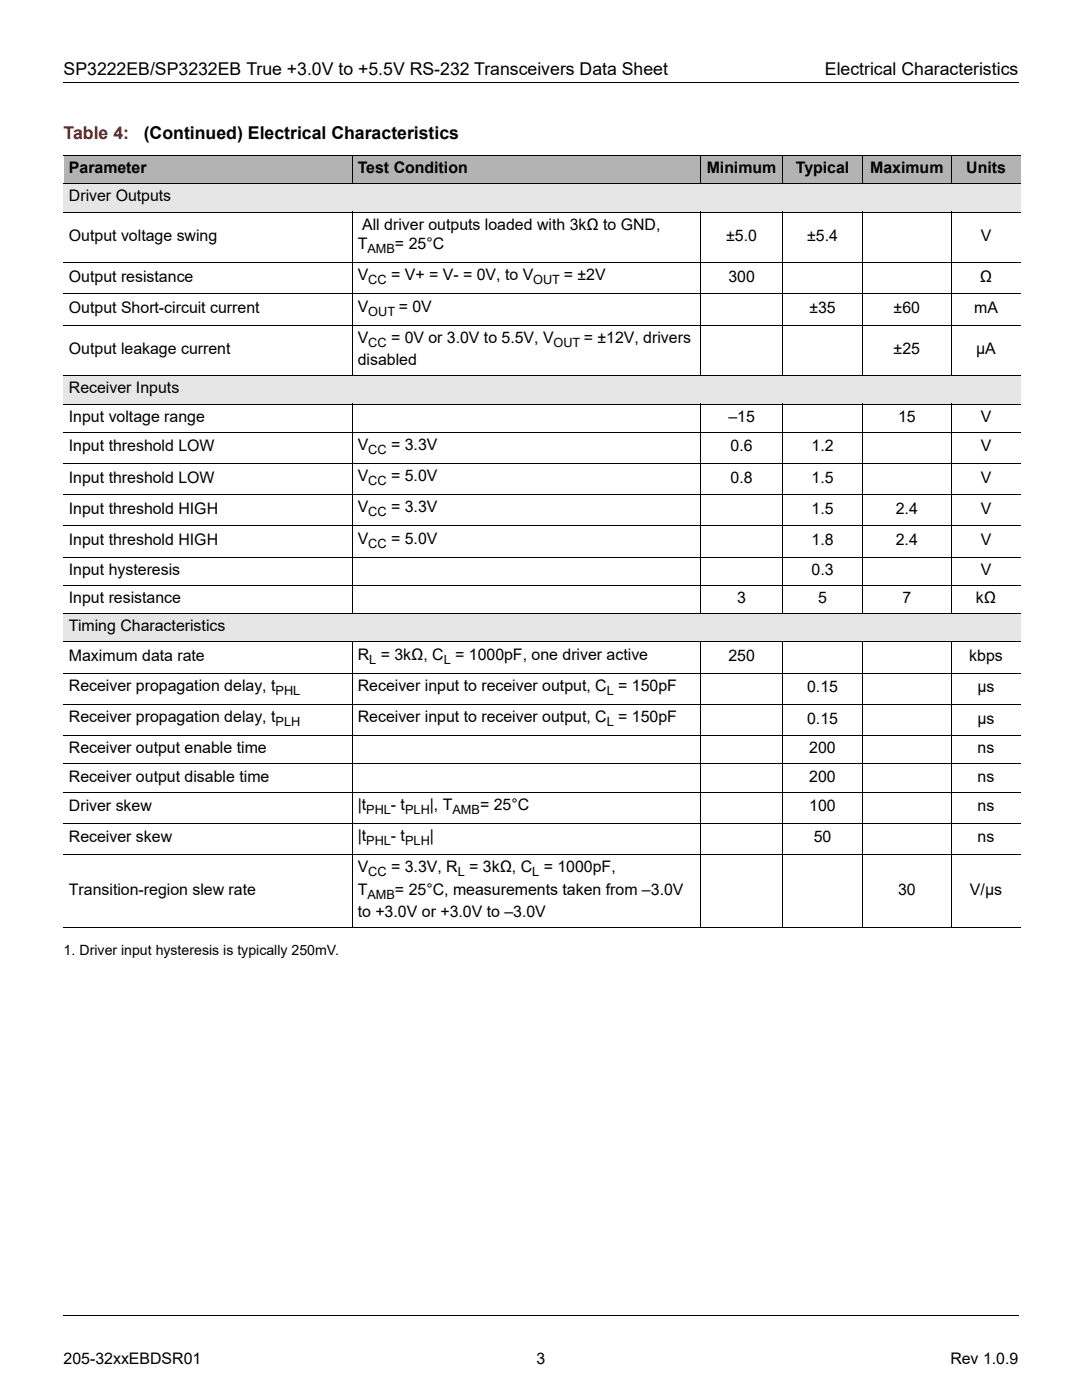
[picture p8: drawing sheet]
<svg xmlns="http://www.w3.org/2000/svg" width="216mm" height="279mm" viewBox="0 0 216 279" stroke-linecap="round" stroke-linejoin="round" font-family="sans-serif">
<defs><g id="words">
<g font-size="3.5">
<text x="12.7" y="15">SP3222EB/SP3232EB True +3.0V to +5.5V RS-232 Transceivers Data Sheet</text>
<text x="164.6" y="15">Electrical Characteristics</text>
<text x="28.7" y="27.7">(Continued) Electrical Characteristics</text>
</g>
<text font-size="3.5" fill="#c00" x="12.7" y="27.7">Table 4:</text>
<g font-size="3.2">
<text x="13.8" y="34.6">Parameter</text>
<text x="71.4" y="34.6">Test Condition</text>
<text x="141" y="34.6">Minimum</text>
<text x="158.8" y="34.6">Typical</text>
<text x="173.6" y="34.6">Maximum</text>
<text x="192.8" y="34.6">Units</text>
<text x="13.8" y="40.2">Driver Outputs</text>
<text x="72.3" y="45.9">All driver outputs loaded with 3kΩ to GND,</text>
<text x="13.8" y="48.1">Output voltage swing</text>
<text x="71.4" y="49.7">T</text>
<text x="78.8" y="49.7">= 25°C</text>
<text x="144.9" y="48.1">±5.0</text>
<text x="161.1" y="48.1">±5.4</text>
<text x="195.7" y="48.1">V</text>
<text x="13.8" y="56.3">Output resistance</text>
<text x="71.4" y="56">V</text>
<text x="78" y="56">= V+ = V- = 0V, to V</text>
<text x="112.5" y="56">= ±2V</text>
<text x="145.3" y="56.3">300</text>
<text x="195.5" y="56.3">Ω</text>
<text x="13.8" y="62.5">Output Short-circuit current</text>
<text x="71.4" y="62.2">V</text>
<text x="79.6" y="62.2">= 0V</text>
<text x="161.5" y="62.5">±35</text>
<text x="178.3" y="62.5">±60</text>
<text x="194.4" y="62.5">mA</text>
<text x="13.8" y="70.6">Output leakage current</text>
<text x="71.4" y="68.4">V</text>
<text x="78" y="68.4">= 0V or 3.0V to 5.5V, V</text>
<text x="116.5" y="68.4">= ±12V, drivers</text>
<text x="178.3" y="70.6">±25</text>
<text x="194.8" y="70.6">µA</text>
<text x="71.4" y="72.9">disabled</text>
<text x="13.8" y="78.5">Receiver Inputs</text>
<text x="13.8" y="84.2">Input voltage range</text>
<text x="71.4" y="89.8">V</text>
<text x="78" y="89.8">= 3.3V</text>
<text x="145.3" y="84.2">–15</text>
<text x="179.2" y="84.2">15</text>
<text x="195.7" y="84.2">V</text>
<text x="13.8" y="90.1">Input threshold LOW</text>
<text x="145.8" y="90.1">0.6</text>
<text x="161.9" y="90.1">1.2</text>
<text x="195.7" y="90.1">V</text>
<text x="13.8" y="96.3">Input threshold LOW</text>
<text x="71.4" y="96">V</text>
<text x="78" y="96">= 5.0V</text>
<text x="145.8" y="96.3">0.8</text>
<text x="161.9" y="96.3">1.5</text>
<text x="195.7" y="96.3">V</text>
<text x="13.8" y="102.6">Input threshold HIGH</text>
<text x="71.4" y="102.3">V</text>
<text x="78" y="102.3">= 3.3V</text>
<text x="161.9" y="102.6">1.5</text>
<text x="178.7" y="102.6">2.4</text>
<text x="195.7" y="102.6">V</text>
<text x="13.8" y="108.8">Input threshold HIGH</text>
<text x="71.4" y="108.5">V</text>
<text x="78" y="108.5">= 5.0V</text>
<text x="161.9" y="108.8">1.8</text>
<text x="178.7" y="108.8">2.4</text>
<text x="195.7" y="108.8">V</text>
<text x="13.8" y="114.7">Input hysteresis</text>
<text x="161.9" y="114.7">0.3</text>
<text x="195.7" y="114.7">V</text>
<text x="13.8" y="120.4">Input resistance</text>
<text x="147.1" y="120.4">3</text>
<text x="163.3" y="120.4">5</text>
<text x="180.1" y="120.4">7</text>
<text x="194.7" y="120.4">kΩ</text>
<text x="13.8" y="126">Timing Characteristics</text>
<text x="13.8" y="131.9">Maximum data rate</text>
<text x="71.4" y="131.6">R</text>
<text x="76" y="131.7">= 3kΩ, C</text>
<text x="90.8" y="131.7">= 1000pF, one driver active</text>
<text x="145.3" y="131.9">250</text>
<text x="193.4" y="131.9">kbps</text>
<text x="13.8" y="137.9">Receiver propagation delay, t</text>
<text x="71.4" y="137.9">Receiver input to receiver output, C</text>
<text x="123.4" y="137.9">= 150pF</text>
<text x="161" y="138.2">0.15</text>
<text x="195" y="138.2">µs</text>
<text x="13.8" y="144.1">Receiver propagation delay, t</text>
<text x="71.4" y="144.1">Receiver input to receiver output, C</text>
<text x="123.4" y="144.1">= 150pF</text>
<text x="161" y="144.4">0.15</text>
<text x="195" y="144.4">µs</text>
<text x="13.8" y="156">Receiver output disable time</text>
<text x="13.8" y="150.3">Receiver output enable time</text>
<text x="161.5" y="150.3">200</text>
<text x="161.5" y="156">200</text>
<text x="195.1" y="150.3">ns</text>
<text x="195.1" y="156">ns</text>
<text x="13.8" y="161.9">Driver skew</text>
<text x="71.4" y="161.6">|t</text>
<text x="78" y="161.6">- t</text>
<text x="85.8" y="161.6">|, T</text>
<text x="95.8" y="161.6">= 25°C</text>
<text x="161.5" y="161.9">100</text>
<text x="195.1" y="161.9">ns</text>
<text x="71.4" y="167.8">|t</text>
<text x="78" y="167.8">- t</text>
<text x="85.8" y="167.8">|</text>
<text x="13.8" y="168.1">Receiver skew</text>
<text x="162.4" y="168.1">50</text>
<text x="195.1" y="168.1">ns</text>
<text x="13.8" y="178.5">Transition-region slew rate</text>
<text x="71.4" y="174.1">V</text>
<text x="71.4" y="178.5">T</text>
<text x="78" y="174.1">= 3.3V, R</text>
<text x="78.8" y="178.5">= 25°C, measurements taken from –3.0V</text>
<text x="93.6" y="174.1">= 3kΩ, C</text>
<text x="108.5" y="174.1">= 1000pF,</text>
<text x="179.2" y="178.5">30</text>
<text x="193.5" y="178.5">V/µs</text>
<text x="71.4" y="183">to +3.0V or +3.0V to –3.0V</text>
<text x="12.7" y="272.2">205-32xxEBDSR01</text>
<text x="107.1" y="272.2">3</text>
<text x="189.6" y="272.2">Rev 1.0.9</text>
</g>
<text font-size="2.8" x="12.7" y="190.5">1. Driver input hysteresis is typically 250mV.</text>
<g font-size="2.5">
<text x="73.3" y="50.5">AMB</text>
<text x="73.5" y="56.8">CC</text>
<text x="106.4" y="56.8">OUT</text>
<text x="73.5" y="63">OUT</text>
<text x="73.5" y="69.2">CC</text>
<text x="110.5" y="69.2">OUT</text>
<text x="73.5" y="90.6">CC</text>
<text x="73.5" y="96.8">CC</text>
<text x="73.5" y="103.1">CC</text>
<text x="73.5" y="109.3">CC</text>
<text x="73.7" y="132.4">L</text>
<text x="88.5" y="132.4">L</text>
<text x="55" y="138.7">PHL</text>
<text x="121.1" y="138.7">L</text>
<text x="55" y="144.9">PLH</text>
<text x="121.1" y="144.9">L</text>
<text x="73.1" y="162.4">PHL</text>
<text x="80.8" y="162.4">PLH</text>
<text x="90.3" y="162.4">AMB</text>
<text x="73.1" y="168.6">PHL</text>
<text x="80.8" y="168.6">PLH</text>
<text x="73.3" y="179.3">AMB</text>
<text x="73.5" y="174.9">CC</text>
<text x="91.3" y="174.9">L</text>
<text x="106.2" y="174.9">L</text>
</g>
</g></defs>
<path d="M12.7 16.4h190.5M12.7 262.5h190.5" fill="none" stroke="#000" stroke-width=".2"/>
<g fill="#e6e6e6">
<path d="M12.7 36.7h191v5.6h-191z"/>
<path d="M12.7 75h191v5.6h-191z"/>
<path d="M12.7 122.5h191v5.6h-191z"/>
</g>
<g fill="#b3b3b3">
<path d="M12.7 31h57.6v5.7h-57.6z"/>
<path d="M70.3 31h69.5v5.7h-69.5z"/>
<path d="M139.8 31h16.4v5.7h-16.4z"/>
<path d="M156.2 31h15.9v5.7h-15.9z"/>
<path d="M172.1 31h17.7v5.7h-17.7z"/>
<path d="M189.8 31h13.9v5.7h-13.9z"/>
</g>
<g fill="none" stroke="#000" stroke-width=".2">
<path d="M12.7 31h191M12.7 36.7h191M70.3 31v5.7M139.8 31v5.7M156.2 31v5.7M172.1 31v5.7M189.8 31v5.7M12.7 42.3h191M12.7 52.4h191M12.7 58.7h191M70.3 42.3v32.7M139.8 42.3v32.7"/>
<path d="M156.2 42.3v32.7M172.1 42.3v32.7M189.8 42.3v32.7M12.7 64.9h191M12.7 75h191M12.7 80.6h191M12.7 86.3h191M12.7 92.5h191M12.7 98.7h191M70.3 80.6v41.9M139.8 80.6v41.9M156.2 80.6v41.9"/>
<path d="M172.1 80.6v41.9M189.8 80.6v41.9M12.7 105h191M12.7 111.2h191M12.7 116.8h191M12.7 122.5h191M12.7 128.1h191M12.7 134.3h191M70.3 128.1v57.1M139.8 128.1v57.1M156.2 128.1v57.1M172.1 128.1v57.1"/>
<path d="M189.8 128.1v57.1M12.7 140.6h191M12.7 146.8h191M12.7 152.5h191M12.7 158.1h191M12.7 164.3h191M12.7 170.6h191M12.7 185.1h191"/>
</g>
<use href="#words"/>
</svg>
